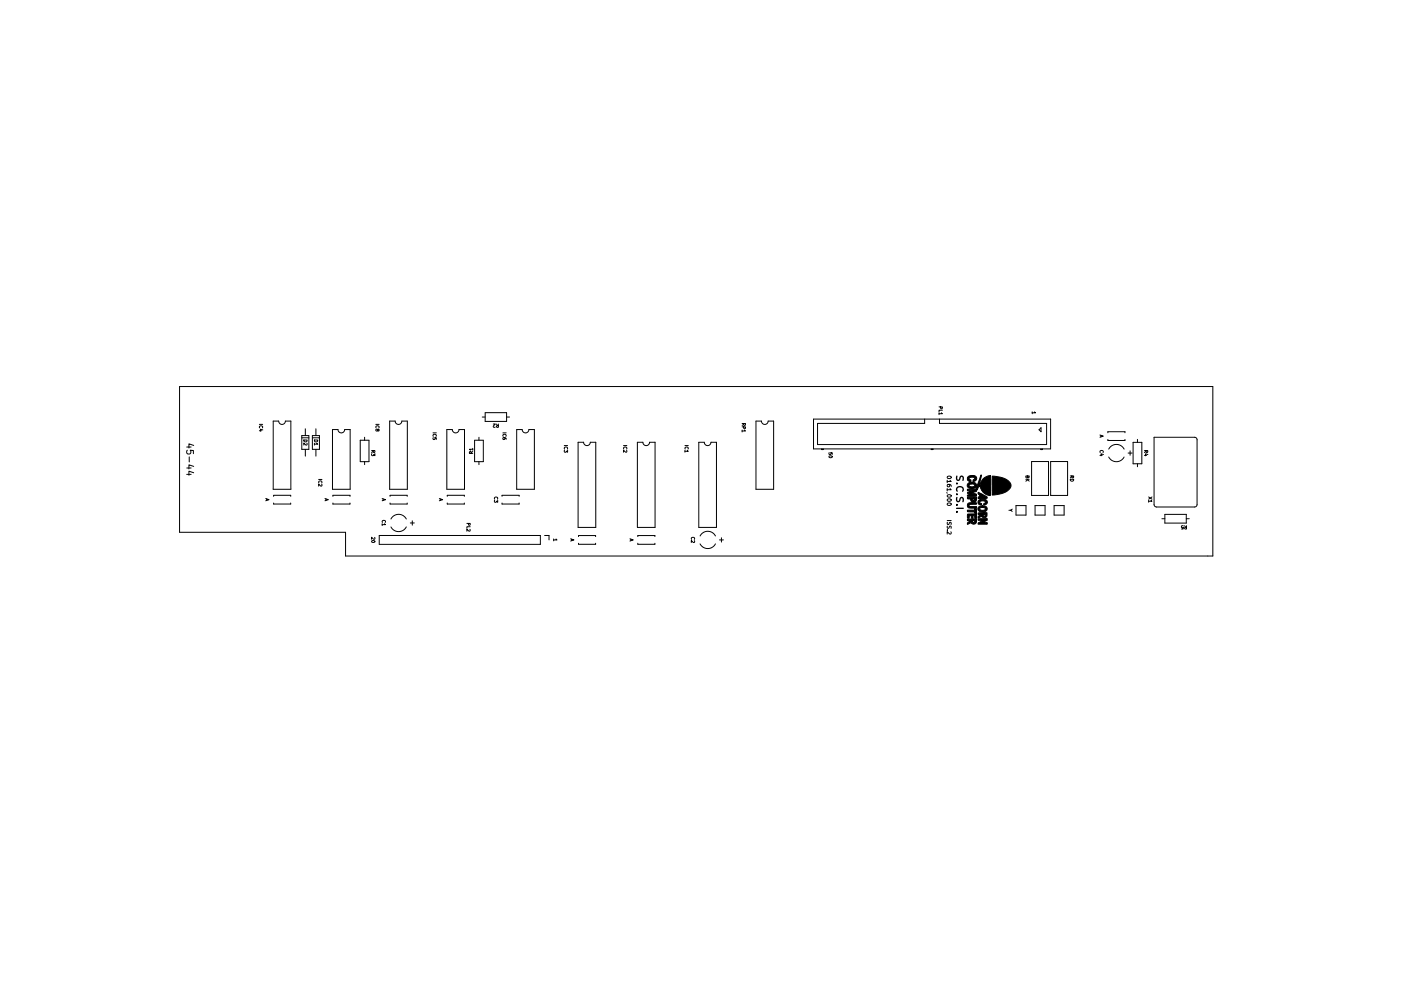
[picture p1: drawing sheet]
<svg xmlns="http://www.w3.org/2000/svg" width="420mm" height="297mm" viewBox="0 0 420 297" stroke-linecap="round" stroke-linejoin="round" font-family="sans-serif">
<g fill="none" stroke="#000" stroke-width=".3">
<path d="M53.8 115.9h309.9v50.8h-260.1v-7.2h-49.8zM56 134h1.3M56.2 134.9l-.2 .3 .2 .8 .6 .1 .3-.2 .1-.7-.2-.3 1 .1v1M56.8 136.9v1.6M58.1 133.5l-1.4-.5v1.3M58.1 139.8l-1.4-.5v1.3M77.8 127.2h1M77.8 129.1h.6M77.9 128.3a.44 .44 0 0 1 .4-.7 .44 .44 0 0 1 .4 .7M78.8 128.9l-.7-.3v.7M81.9 126.2h1.7a1 1 0 0 0 1 1 1 1 0 0 0 1-1h1.6v20.5h-5.3zM90.5 130.6h2.1v4.1h-2.1z"/>
<path d="M90.5 131.2h2.1M91.1 131.9h1a.51 .51 0 0 1-.5 .6 .51 .51 0 0 1-.5-.6zM91.6 128.5v2.1M91.6 134.7v2M92 132.8l.1 .4-.3 .2-.7-.6v.6M93.7 130.6h2.1v4.1h-2.1zM93.7 131.2h2.1M94.3 131.9h1a.51 .51 0 0 1-.5 .6 .51 .51 0 0 1-.5-.6zM94.3 132.8v.6M94.7 128.5v2.1M94.7 134.7v2M95 132.8l.3 .3h-1"/>
<path d="M99.7 128.8h1.7a1 1 0 0 0 1 1 1 1 0 0 0 1-1h1.6v17.9h-5.3zM108 132h2.7v6.4h-2.7zM109.3 131.1v.9M109.3 138.4v.9M111.4 135.1h1l-.1 .5-.3-.1-.1-.4M111.5 136l-.1 .4 .2 .2 .4-.1 .1-.2 .3 .3v-.6M111.9 135.3l-.5 .3M112.7 127.2h1M112.8 128.3a.44 .44 0 0 1 .4-.7 .44 .44 0 0 1 .4 .7M113.3 128.8l.2-.2 .2 .2v.3l-.3 .1a.4 .4 0 0 0-.2-.5 .4 .4 0 0 0-.4 0v.5l.5-.2M116.9 126.2h1.6a1 1 0 0 0 1 1 1 1 0 0 0 1-1h1.7v20.5h-5.3zM129.8 129.7h1"/>
<path d="M129.9 130.8a.44 .44 0 0 1 .4-.6 .44 .44 0 0 1 .5 .6M129.9 131.2v.5l.5-.1v-.4h.4v.5M134 128.8h1.7a1 1 0 0 0 1 1 1 1 0 0 0 1-1h1.6v17.9h-5.3zM141.3 135.9v-.5h-.4l-.1 .5h1M141.8 134.7h-1l.3 .3M141.8 135.3l-.5 .4M141.8 134.4v.6M142.3 132h2.6v6.4h-2.6zM143.6 131.1v.9M143.6 138.4v.9M144.6 125h.9M145.5 123.7h6.4v2.6h-6.4z"/>
<path d="M147.9 127.1h.7l-.7 .7 .2 .3 .4-.1M148.9 127.1l.3 .5M149.5 127.1v1l-.6-.1 .1-.4h.5M150.8 129.7h1M150.9 130.8a.44 .44 0 0 1 .4-.6 .44 .44 0 0 1 .4 .6M151.2 131.2l.2 .4-.5 .1-.1-.3 .2-.2h.6l.2 .4M151.9 125h.9M155 128.8h1.6a1 1 0 0 0 1 1 1 1 0 0 0 1-1h1.7v17.9h-5.3zM169.2 133.6h1M169.3 134.6a.44 .44 0 0 1 .4-.6 .44 .44 0 0 1 .4 .6M169.3 134.9l-.1 .5 .2 .2 .3-.1 .1-.3 .4 .4v-.7M173.4 132.6h1.6a1 1 0 0 0 1 1 1 1 0 0 0 1-1h1.7v25.5h-5.3z"/>
<path d="M187 133.6h1M187.1 134.6a.44 .44 0 0 1 .4-.6 .44 .44 0 0 1 .4 .6M187.9 135l.1 .4-.3 .2-.7-.7v.7M191.2 132.6h1.6a1 1 0 0 0 1 1 1 1 0 0 0 1-1h1.7v25.5h-5.3zM205.4 133.6h1M205.4 135v.6M205.5 134.6a.44 .44 0 0 1 .4-.6 .44 .44 0 0 1 .4 .6M206.1 135l.3 .3h-1M209.6 132.6h1.6a1 1 0 0 0 1 1 1 1 0 0 0 1-1h1.7v25.5h-5.3zM222.6 126.9h1l-.1 .6-.4-.1-.1-.5M222.6 127.9h1l-.1 .6-.4-.1-.1-.5M222.6 128.9v.6"/>
<path d="M223 127.2l-.4 .3M223.3 128.9l.3 .3h-1M226.7 126.2h1.7a1 1 0 0 0 1 1 1 1 0 0 0 1-1h1.6v20.5h-5.3zM244 125.6h71.1v9h-71.1zM246.4 134.6v.2h.5v-.2M246.4 134.7h.5M248.6 136.8l.1-.1a.48 .48 0 0 1 .5-.1 .48 .48 0 0 1 .3 .5 .48 .48 0 0 1-.6 .2 .48 .48 0 0 1-.3-.5zM248.7 135.7v.5l.5-.1-.1-.4h.5v.5M277.3 125.6v1.3h-32.1v6.4h68.7v-6.4h-32.1v-1.3M279.3 134.6v.2h.5v-.2M279.3 134.7h.5M281.6 122h1l-.1 .5-.4-.1v-.4"/>
<path d="M281.6 123.7v.6M282.3 123.7l.3 .3h-1M282.6 123h-1v.4M309.4 138.3h5.1v10.2h-5.1zM309.6 123.4v.6M310.3 123.4l.3 .3h-1M312.2 134.6v.2h.5v-.2M312.2 134.7h.5M312.2 128.2v1.2l-.6-.6zM315.1 138.3h5.1v10.2h-5.1zM329.9 130.4l1 .3-1 .4M329.9 136.5h.6"/>
<path d="M330 135.6a.44 .44 0 0 1 .4-.6 .44 .44 0 0 1 .4 .6M330.2 130.5v.5M330.9 136.3l-.7-.3v.6M332.3 131.7v.3h5.1v-.3M332.3 129.7v-.3h5.1v.3M332.5 137a2.59 2.59 0 0 0 4.6 0M337.1 134.6a2.59 2.59 0 0 0-4.6 0M338.3 135.8h1.2M338.9 135.1v1.3M339.8 132.6h2.6v6.4h-2.6zM341.1 131.7v.9M341.1 139v.9"/>
<path d="M343.2 135.1h1l-.1 .5-.4-.1v-.4M343.2 136.5h.7M343.7 135.3l-.5 .3M344.3 136.3l-.8-.3v.6M346.1 131.1h12.2l.6 .3 .1 19.8-.4 .7-11.7 .1-.7-.4zM56 140.3h1.3M56 142.2h1.3M58.1 141.7l-1.4-.5v1.3M79.7 149.4l1 .4-1 .3M80 149.5v.5M82.1 150.8v.3h5.1v-.3M82.1 148.8v-.3h5.1v.3"/>
<path d="M95.6 143.7h1M95.7 144.8a.44 .44 0 0 1 .4-.7 .44 .44 0 0 1 .4 .7M96.5 145.1l.1 .4-.3 .2-.7-.6v.6M97.5 149.4l1 .4-1 .3M97.8 149.5v.5M99.8 150.8v.3h5.2v-.3M99.8 148.8v-.3h5.2v.3M114.6 149.4l1 .4-1 .3M114.6 157v.5M114.7 156.6a.44 .44 0 0 1 .4-.6 .44 .44 0 0 1 .4 .6M114.9 149.5v.5M115.3 157l.3 .3h-1"/>
<path d="M117 150.8v.3h5.1v-.3M117 148.8v-.3h5.1v.3M117.2 157.9a2.59 2.59 0 0 0 4.7 0M121.9 155.6a2.59 2.59 0 0 0-4.7 0M123 156.8h1.2M123.6 156.1v1.3M131.8 149.4l1 .4-1 .3M132 149.5v.5M134.1 150.8v.3h5.2v-.3M134.1 148.8v-.3h5.2v.3M140 156.9h1l-.1 .5h-.4v-.5M140.9 158.6l.1 .4-.3 .2-.7-.6v.6"/>
<path d="M141 157.9h-1v.5M148.4 149.6a.44 .44 0 0 1 .4-.6 .44 .44 0 0 1 .4 .6M148.4 149.9l-.1 .5 .2 .2 .3-.1 .1-.3 .4 .4v-.7M150.6 150.8v.3h5.1v-.3M150.6 148.8v-.3h5.1v.3M283.9 147.7l.2 .1M284.1 158.9h.1M284.1 156h1.2M284.1 143.9v.8M284.1 146.4v.8M284.1 156.5l.1 .7a.5 .5 0 0 0 .6-.6l.4 .1v.5M284.1 157.7l.1 .6a.5 .5 0 0 0 .6-.6l.4 .1v.6"/>
<path d="M284.2 142.8a.58 .58 0 0 1 .7-.1 .58 .58 0 0 1 .3 .6 .58 .58 0 0 1-.7 .2 .58 .58 0 0 1-.4-.6zM284.2 148.4a.58 .58 0 0 1 .7-.2 .58 .58 0 0 1 .3 .6 .58 .58 0 0 1-.7 .3 .58 .58 0 0 1-.4-.6zM284.2 149.6a.58 .58 0 0 1 .7-.1 .58 .58 0 0 1 .3 .6 .58 .58 0 0 1-.7 .2 .58 .58 0 0 1-.4-.6zM284.2 150.9a.58 .58 0 0 1 .7-.2 .58 .58 0 0 1 .3 .6 .58 .58 0 0 1-.7 .3 .58 .58 0 0 1-.4-.7zM284.6 145.2l.2 .2-.1 .4-.5 .1-.1-.5 .2-.2h.7l.3 .6M284.9 143.9l.4 .4h-1.2M284.9 146.4l.4 .4h-1.2M285.2 159.4l.1 .5-.4 .2-.8-.8v.8M302.6 152.9h.4M303.6 152.6l-.6 .3 .6 .4M304.7 151.5h3v2.9h-3zM307.6 143.7h1.1"/>
<path d="M308.1 143.7l.6 .5M308.2 142.7v.4h.4l.1-.4h-1.1v.3l.4 .2 .2-.2M308.2 143.8l-.6 .4M310.4 151.5h3v2.9h-3zM316.1 151.5h3v2.9h-3zM321 142.7h1l-.1 .5-.4-.1v-.4M321 143.7h1a.51 .51 0 0 1-.5 .5 .51 .51 0 0 1-.5-.5zM321.5 142.9l-.5 .3M344.5 149l1 .6M344.5 150v.5M345.2 150l.3 .2h-1M345.5 149l-1 .6"/>
<path d="M348.5 155.5h.8M349.3 154.2h6.5v2.6h-6.5zM354.9 157.7h-.5v.4h.5l-.1 .5h-.4M355.3 157.6l.3 .4M355.8 155.5h.9M355.8 157.6v1l-.5-.1 .1-.4 .4-.1M111.5 162.2v-.1a.48 .48 0 0 1 .6-.1 .48 .48 0 0 1 .3 .5h-.1a.48 .48 0 0 1-.5 .2 .48 .48 0 0 1-.3-.5zM112.3 161.1l.1 .4-.3 .1-.7-.6v.6M113.7 160.5h48.4v2.7h-48.4zM163.3 160.5h1.4v1.3M166 161.5v.6M166.8 161.5l.2 .3h-1"/>
<path d="M171.1 161.5l1 .3-1 .4M171.4 161.6v.5M173.5 162.8v.3h5.1v-.3M173.5 160.8v-.3h5.1v.3M188.9 161.5l1 .3-1 .4M189.2 161.6v.5M191.3 162.8v.3h5.1v-.3M191.3 160.8v-.3h5.1v.3M207.4 161.7a.44 .44 0 0 1 .4-.7 .44 .44 0 0 1 .4 .7M208.2 162l.1 .4-.3 .2-.7-.6v.6M210 163a2.59 2.59 0 0 0 4.6 0M214.6 160.7a2.59 2.59 0 0 0-4.6 0"/>
<path d="M215.8 161.8h1.2M216.4 161.2v1.3"/>
</g>
<path d="M286.9 144.9h.2M286.9 148.2h.2M286.9 151.3h.2M286.9 153.4h.2M286.9 152.4h2M287 142.7l-.1 .9 .2 .3h.5l.4-1 .5-.2 .4 .4-.1 .9M287 149.1l-.1 .9 .2 .3h.5l.4-1 .5-.2 .4 .4-.1 .9M287.1 147.2a.92 .92 0 0 1 .8-1.3 .92 .92 0 0 1 .8 1.3" fill="none" stroke="#000" stroke-width=".4"/>
<g fill="#000" stroke="#000" stroke-width=".3">
<path d="M290.3 150.9l.7-.2h1.8v.4l-1.9 .1-.3 .3 .1 .3h2.2v.5h-1.6a.88 .88 0 0 1-1.1-.3 .88 .88 0 0 1 .1-1.1zM290.2 154.1l2.7-.1v1.4h-.6v-.6l-.2-.3-.3 .1v.8l-.5-.1v-.6l-.3-.2h-.3l-.1 .9-.4-.1zM290.1 152.9h2.2v-.5l.5 .1 .1 1.4h-.6v-.5h-1.4a.51 .51 0 0 1-.6 0 .51 .51 0 0 1-.2-.5zM290.2 149.1l1.9-.1v.5h-.3a.28 .28 0 0 0 0 .5 .28 .28 0 0 0 .5-.2l-.2-.8h.8a1 1 0 0 1-.4 1.4 1 1 0 0 1-1.3-.3 .82 .82 0 0 0-1.1-.7zM290.4 144.8l1-.3v.6l-.8 .3a.99 .99 0 0 0 1.7 .1l-.2-.3-.7-.1v-.6a1.03 1.03 0 0 1 1.5 1 1.03 1.03 0 0 1-1.5 .9 .97 .97 0 0 1-1.2-.3 .97 .97 0 0 1 .2-1.3zM290.1 155.6h1.9v.5h-.3v.2l.4 .3 .2-.4-.3-.1v-.5h.9a1 1 0 0 1-.4 1.4 1 1 0 0 1-1.3-.3l-1 .5a.82 .82 0 0 1 .7-1l-.8-.1zM290.1 146.6h2.7a.56 .56 0 0 1 0 .7 .56 .56 0 0 1-.7 .2l-.6 .2 1.3 .4v.6l-2.7 .1 .1-.4 1.2-.2-1.3-.4 .2-.2 1.1-.4-1.3-.1zM290.3 142.9l.5-.3a1.44 1.44 0 0 1 2.1 .9l-.6 .7-.5 .2v-.5a.43 .43 0 0 0 .5-.4 .43 .43 0 0 0-.4-.4l-1.1 .1a.41 .41 0 0 0-.1 .5 .41 .41 0 0 0 .5 .2v.4a.82 .82 0 0 1-1-.4 .82 .82 0 0 1 .1-1zM293.4 155.5l2.7-.1v.6l-1.3 .6 1.3 .1v.4h-2.8a1.51 1.51 0 0 1 1.4-1.1h-1.3zM293.4 153.7h1.8v.5h-.3v.4a.3 .3 0 0 0 .5 .1 .3 .3 0 0 0-.1-.5l-.1-.5h.7a.94 .94 0 0 1-.2 1.3 .94 .94 0 0 1-1.4-.2l-1 .5a1.01 1.01 0 0 1 .8-1.1h-.8zM293.6 151.9l1.1-.3v.5l-.9 .2a.89 .89 0 0 0 .8 .7 .89 .89 0 0 0 .9-.5l-.8-.4v-.5a.97 .97 0 0 1 1.3 .8 .97 .97 0 0 1-1.1 1.1 1.04 1.04 0 0 1-1.3-.3 1.04 1.04 0 0 1 0-1.3zM293.4 147.6l.2 .1a.99 .99 0 0 1 .9 1v.2h.4l-.4-.2v-.6l.7 .4a.81 .81 0 0 1 .9 .8l-2.8 .1 .3-.5a.5 .5 0 0 0 .2-.5 .5 .5 0 0 0-.5-.4z"/>
<path d="M293.5 150a1.55 1.55 0 0 1 2.6 .7 .64 .64 0 0 1-.4 .6 .64 .64 0 0 1-.7-.2 .52 .52 0 0 0 .4-.4 .52 .52 0 0 0-.2-.5 .86 .86 0 0 0-1.3 .5l.5 .4a.69 .69 0 0 1-.9 .1 .69 .69 0 0 1-.2-.9zM294.2 142.4l.1 .3-.6 2.5h.3a3.2 3.2 0 0 1 3.1-2.7l-.1 5.8a.9 .9 0 0 1-1.2-.1 4.1 4.1 0 0 1-1.9-2.4 1.09 1.09 0 0 0-.9 1.1l-.1-.1a.59 .59 0 0 1 .1-1.1zM297.6 142.7a7.8 7.8 0 0 1 5.3 1.9 1.74 1.74 0 0 1-.9 2.6l-1.8 .8-2.6 .4z"/>
</g>
</svg>
